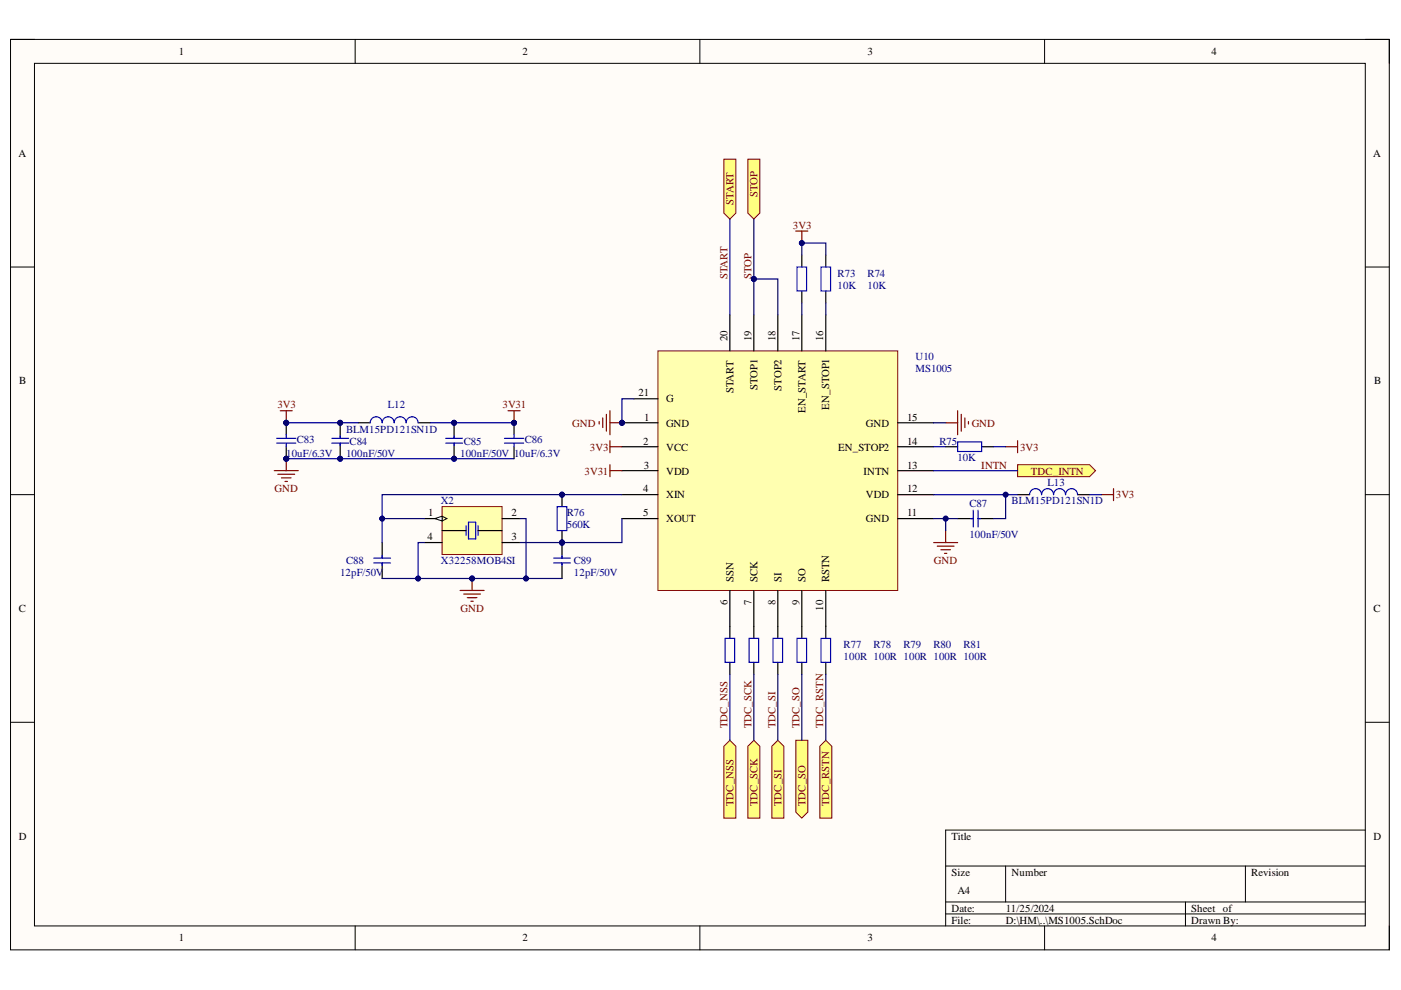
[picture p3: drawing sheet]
<svg xmlns="http://www.w3.org/2000/svg" width="297mm" height="210mm" viewBox="0 0 297 210" stroke-linecap="round" stroke-linejoin="round" font-family="sans-serif">
<defs><g id="words">
<g font-size="2.3">
<text x="37.9" y="11.7">1</text>
<text x="110.8" y="11.7">2</text>
<text x="183.9" y="11.7">3</text>
<text x="256.9" y="11.7">4</text>
<text x="3.9" y="33.3">A</text>
<text x="291.2" y="33.3">A</text>
<text x="154.2" y="72.4" transform="rotate(-90 154.2 72.4)">20</text>
<text x="159.3" y="72.4" transform="rotate(-90 159.3 72.4)">19</text>
<text x="164.4" y="72.4" transform="rotate(-90 164.4 72.4)">18</text>
<text x="169.5" y="72.4" transform="rotate(-90 169.5 72.4)">17</text>
<text x="174.6" y="72.4" transform="rotate(-90 174.6 72.4)">16</text>
<text x="4.1" y="81.5">B</text>
<text x="155.5" y="83.4" transform="rotate(-90 155.5 83.4)">START</text>
<text x="160.6" y="82.6" transform="rotate(-90 160.6 82.6)">STOP1</text>
<text x="165.7" y="82.9" transform="rotate(-90 165.7 82.9)">STOP2</text>
<text x="291.3" y="81.5">B</text>
<text x="135.4" y="84">21</text>
<text x="136.6" y="89.2">1</text>
<text x="141.2" y="85.3">G</text>
<text x="170.7" y="87.6" transform="rotate(-90 170.7 87.6)">EN_START</text>
<text x="175.8" y="86.8" transform="rotate(-90 175.8 86.8)">EN_STOP1</text>
<text x="192.3" y="89.2">15</text>
<text x="136.4" y="94.3">2</text>
<text x="141.2" y="90.5">GND</text>
<text x="141.2" y="95.5">VCC</text>
<text x="177.7" y="95.5">EN_STOP2</text>
<text x="183.6" y="90.5">GND</text>
<text x="192.3" y="94.3">14</text>
<text x="136.5" y="99.3">3</text>
<text x="141.2" y="100.6">VDD</text>
<text x="183.1" y="100.6">INTN</text>
<text x="192.3" y="99.3">13</text>
<text x="136.4" y="104.4">4</text>
<text x="141.2" y="105.7">XIN</text>
<text x="183.6" y="105.7">VDD</text>
<text x="192.3" y="104.4">12</text>
<text x="90.8" y="109.5">1</text>
<text x="108.5" y="109.5">2</text>
<text x="136.4" y="109.5">5</text>
<text x="141.2" y="110.8">XOUT</text>
<text x="183.6" y="110.8">GND</text>
<text x="192.3" y="109.5">11</text>
<text x="90.6" y="114.6">4</text>
<text x="108.5" y="114.6">3</text>
<text x="155.5" y="123.4" transform="rotate(-90 155.5 123.4)">SSN</text>
<text x="160.6" y="123.4" transform="rotate(-90 160.6 123.4)">SCK</text>
<text x="165.7" y="123.4" transform="rotate(-90 165.7 123.4)">SI</text>
<text x="170.7" y="123.4" transform="rotate(-90 170.7 123.4)">SO</text>
<text x="175.8" y="123.4" transform="rotate(-90 175.8 123.4)">RSTN</text>
<text x="4" y="129.8">C</text>
<text x="154.2" y="128.3" transform="rotate(-90 154.2 128.3)">6</text>
<text x="159.3" y="128.3" transform="rotate(-90 159.3 128.3)">7</text>
<text x="164.4" y="128.3" transform="rotate(-90 164.4 128.3)">8</text>
<text x="169.5" y="128.3" transform="rotate(-90 169.5 128.3)">9</text>
<text x="174.6" y="129.4" transform="rotate(-90 174.6 129.4)">10</text>
<text x="291.2" y="129.8">C</text>
<text x="4" y="178.1">D</text>
<text x="201.7" y="178.1">Title</text>
<text x="291.2" y="178.1">D</text>
<text x="201.7" y="185.7">Size</text>
<text x="214.5" y="185.7">Number</text>
<text x="265.3" y="185.7">Revision</text>
<text x="203" y="189.5">A4</text>
<text x="201.7" y="193.3">Date:</text>
<text x="201.7" y="195.8">File:</text>
<text x="213.2" y="193.3">11/25/2024</text>
<text x="213.2" y="195.8">D:\HM\..\MS1005.SchDoc</text>
<text x="252.6" y="193.3">Sheet of</text>
<text x="252.6" y="195.8">Drawn By:</text>
<text x="37.9" y="199.6">1</text>
<text x="110.8" y="199.6">2</text>
<text x="183.9" y="199.6">3</text>
<text x="256.9" y="199.6">4</text>
</g>
<g font-size="2.3" fill="#800000">
<text x="160.6" y="41.8" transform="rotate(-90 160.6 41.8)">STOP</text>
<text x="155.5" y="43.5" transform="rotate(-90 155.5 43.5)">START</text>
<text x="168.1" y="48.5">3V3</text>
<text x="154.2" y="59.2" transform="rotate(-90 154.2 59.2)">START</text>
<text x="159.3" y="59.2" transform="rotate(-90 159.3 59.2)">STOP</text>
<text x="58.8" y="86.6">3V3</text>
<text x="106.5" y="86.6">3V31</text>
<text x="121.3" y="90.5">GND</text>
<text x="125.1" y="95.5">3V3</text>
<text x="206" y="90.5">GND</text>
<text x="216.3" y="95.5">3V3</text>
<text x="124" y="100.6">3V31</text>
<text x="208.1" y="99.3">INTN</text>
<text x="218.6" y="100.6">TDC_INTN</text>
<text x="58.2" y="104.4">GND</text>
<text x="236.6" y="105.7">3V3</text>
<text x="198" y="119.6">GND</text>
<text x="97.6" y="129.8">GND</text>
<text x="154.2" y="154.4" transform="rotate(-90 154.2 154.4)">TDC_NSS</text>
<text x="159.3" y="154.4" transform="rotate(-90 159.3 154.4)">TDC_SCK</text>
<text x="164.4" y="154.4" transform="rotate(-90 164.4 154.4)">TDC_SI</text>
<text x="169.5" y="154.4" transform="rotate(-90 169.5 154.4)">TDC_SO</text>
<text x="174.6" y="154.4" transform="rotate(-90 174.6 154.4)">TDC_RSTN</text>
<text x="155.5" y="170.9" transform="rotate(-90 155.5 170.9)">TDC_NSS</text>
<text x="160.6" y="170.9" transform="rotate(-90 160.6 170.9)">TDC_SCK</text>
<text x="165.7" y="170.9" transform="rotate(-90 165.7 170.9)">TDC_SI</text>
<text x="170.7" y="170.9" transform="rotate(-90 170.7 170.9)">TDC_SO</text>
<text x="175.8" y="170.9" transform="rotate(-90 175.8 170.9)">TDC_RSTN</text>
</g>
<g font-size="2.3" fill="#000080">
<text x="177.6" y="58.7">R73</text>
<text x="183.9" y="58.7">R74</text>
<text x="177.6" y="61.2">10K</text>
<text x="183.9" y="61.2">10K</text>
<text x="194.1" y="76.4">U10</text>
<text x="194.1" y="79">MS1005</text>
<text x="82.2" y="86.6">L12</text>
<text x="63" y="94">C83</text>
<text x="73.4" y="91.7">BLM15PD121SN1D</text>
<text x="74.1" y="94.3">C84</text>
<text x="98.3" y="94.3">C85</text>
<text x="111.3" y="94">C86</text>
<text x="199.2" y="94.3">R75</text>
<text x="60.7" y="96.8">10uF/6.3V</text>
<text x="73.4" y="96.8">100nF/50V</text>
<text x="97.6" y="96.8">100nF/50V 10uF/6.3V</text>
<text x="203" y="97.8">10K</text>
<text x="93.5" y="107">X2</text>
<text x="205.5" y="107.5">C87</text>
<text x="214.5" y="107">BLM15PD121SN1D</text>
<text x="222.1" y="103.1">L13</text>
<text x="120.1" y="112">560K</text>
<text x="120.1" y="109.5">R76</text>
<text x="73.4" y="119.6">C88</text>
<text x="93.5" y="119.6">X32258MOB4SI</text>
<text x="121.7" y="119.6">C89</text>
<text x="205.5" y="114.1">100nF/50V</text>
<text x="72.1" y="122.2">12pF/50V</text>
<text x="121.7" y="122.2">12pF/50V</text>
<text x="178.9" y="137.4">R77</text>
<text x="185.2" y="137.4">R78</text>
<text x="191.6" y="137.4">R79</text>
<text x="197.9" y="137.4">R80</text>
<text x="204.3" y="137.4">R81</text>
<text x="178.9" y="139.9">100R 100R 100R 100R 100R</text>
</g>
</g></defs>
<path d="M2.2 8.4h292.4v193h-292.4z" fill-rule="evenodd" fill="#fffcf8"/>
<path d="M2.2 8.4h292.4v193h-292.4z" fill="none" stroke="#000" stroke-width=".21"/>
<path d="M7.3 13.4h282.2v182.9h-282.2z" fill-rule="evenodd" fill="#fffcf8"/>
<g fill="none" stroke="#000" stroke-width=".21">
<path d="M2.2 8.4h5.1M7.3 13.4h282.2v182.9h-282.2zM75.3 8.4v5M148.4 8.4v5M221.5 8.4v5M289.5 8.4h5.1v5M2.2 56.6h5.1M289.5 56.6h5.1M2.2 104.9h5.1M289.5 104.9h5.1M2.2 153.1h5.1M289.5 153.1h5.1"/>
<path d="M289.5 176h-89v20.3M75.3 196.3v5.1M148.4 196.3v5.1M200.5 183.6h89M200.5 191.2h89M200.5 193.8h89M213.2 183.6v7.6M221.5 196.3v5.1M251.3 191.2v5.1M264.1 183.6v7.6M294.6 196.3v5.1"/>
</g>
<circle cx="131.9" cy="89.6" r=".51" fill="#000080"/>
<circle cx="131.9" cy="89.6" r=".51" fill="none" stroke="#000080" stroke-width=".21"/>
<path d="M139.5 74.4h50.8v50.8h-50.8z" fill-rule="evenodd" fill="#ffffb0"/>
<path d="M139.5 74.4h50.8v50.8h-50.8z" fill="none" stroke="#800000" stroke-width=".21"/>
<path d="M131.9 89.6h7.6" fill="none" stroke="#000" stroke-width=".25"/>
<circle cx="131.9" cy="89.6" r=".51" fill="#000080"/>
<circle cx="131.9" cy="89.6" r=".51" fill="none" stroke="#000080" stroke-width=".21"/>
<g fill="none" stroke="#000" stroke-width=".25">
<path d="M154.7 66.8v7.6M159.8 66.8v7.6M164.9 66.8v7.6M170 66.8v7.6M175.1 66.8v7.6M131.9 94.7h7.6M131.9 99.8h7.6M134.4 84.6h5.1M190.3 94.7h7.7M190.3 99.8h7.7M190.3 89.6h7.7M131.9 104.9h7.6"/>
<path d="M131.9 110h7.6M190.3 104.9h7.7M190.3 110h7.7M154.7 125.2v7.6M159.8 125.2v7.6M164.9 125.2v7.6M170 125.2v7.6M175.1 125.2v7.6"/>
</g>
<path d="M97.5 125.2h5.1M98.3 126h3.6M99.1 126.7h2M99.8 127.5h.5M100.1 122.7v2.5" fill="none" stroke="#800000" stroke-width=".25"/>
<circle cx="100.1" cy="122.7" r=".51" fill="#000080"/>
<circle cx="100.1" cy="122.7" r=".51" fill="none" stroke="#000080" stroke-width=".21"/>
<path d="M93.7 107.4h12.7v10.2h-12.7z" fill-rule="evenodd" fill="#ffffb0"/>
<path d="M93.7 107.4h12.7v10.2h-12.7z" fill="none" stroke="#800000" stroke-width=".21"/>
<path d="M89.9 110h3.8M93.7 112.5h5.1M101.4 112.5h5M106.4 115h3.9M106.4 110h3.9" fill="none" stroke="#000" stroke-width=".25"/>
<path d="M98.8 111.5v2M99.3 110.7h1.6v3.6h-1.6zM101.4 111.5v2" fill="none" stroke="#00f" stroke-width=".25"/>
<path d="M92.2 110l1.5-.6v1.1z" fill="#f8fcff"/>
<path d="M92.2 110l1.5-.6v1.1zM93.7 109.4l1 .6-1 .5" fill="none" stroke="#000" stroke-width=".21"/>
<path d="M89.9 115h3.8" fill="none" stroke="#000" stroke-width=".25"/>
<circle cx="159.8" cy="59.2" r=".51" fill="#000080"/>
<circle cx="159.8" cy="59.2" r=".51" fill="none" stroke="#000080" stroke-width=".21"/>
<path d="M168.7 49h2.6M170 49v2.5" fill="none" stroke="#800000" stroke-width=".25"/>
<circle cx="170" cy="51.5" r=".51" fill="#000080"/>
<circle cx="170" cy="51.5" r=".51" fill="none" stroke="#000080" stroke-width=".21"/>
<path d="M200.5 89.6h2.5M203 87.1v5.1M203.8 87.9v3.5M204.6 88.6v2.1M205.3 89.4v.5M213.2 94.7h2.6M215.8 93.4v2.6M198 115h5M198.7 115.8h3.6M199.5 116.6h2M200.2 117.3h.6M200.5 112.5v2.5" fill="none" stroke="#800000" stroke-width=".25"/>
<path d="M153.5 33.8h2.5v11.4l-1.3 1.3-1.2-1.3z" fill-rule="evenodd" fill="#ffff80"/>
<path d="M153.5 33.8h2.5v11.4l-1.3 1.3-1.2-1.3z" fill="none" stroke="#800000" stroke-width=".21"/>
<path d="M158.6 33.8h2.5v11.4l-1.3 1.3-1.2-1.3z" fill-rule="evenodd" fill="#ffff80"/>
<path d="M158.6 33.8h2.5v11.4l-1.3 1.3-1.2-1.3z" fill="none" stroke="#800000" stroke-width=".21"/>
<path d="M215.8 98.5h15.2l1.3 1.3-1.3 1.3h-15.2z" fill-rule="evenodd" fill="#ffff80"/>
<path d="M215.8 98.5h15.2l1.3 1.3-1.3 1.3h-15.2z" fill="none" stroke="#800000" stroke-width=".21"/>
<path d="M173.8 158.2l1.3-1.2 1.3 1.2v15.3h-2.6z" fill-rule="evenodd" fill="#ffff80"/>
<path d="M173.8 158.2l1.3-1.2 1.3 1.2v15.3h-2.6z" fill="none" stroke="#800000" stroke-width=".21"/>
<path d="M168.7 157h2.6v15.2l-1.3 1.3-1.3-1.3z" fill-rule="evenodd" fill="#ffff80"/>
<path d="M168.7 157h2.6v15.2l-1.3 1.3-1.3-1.3z" fill="none" stroke="#800000" stroke-width=".21"/>
<path d="M163.6 158.2l1.3-1.2 1.3 1.2v15.3h-2.6z" fill-rule="evenodd" fill="#ffff80"/>
<path d="M163.6 158.2l1.3-1.2 1.3 1.2v15.3h-2.6z" fill="none" stroke="#800000" stroke-width=".21"/>
<path d="M158.6 158.2l1.2-1.2 1.3 1.2v15.3h-2.5z" fill-rule="evenodd" fill="#ffff80"/>
<path d="M158.6 158.2l1.2-1.2 1.3 1.2v15.3h-2.5z" fill="none" stroke="#800000" stroke-width=".21"/>
<path d="M153.5 158.2l1.2-1.2 1.3 1.2v15.3h-2.5z" fill-rule="evenodd" fill="#ffff80"/>
<path d="M153.5 158.2l1.2-1.2 1.3 1.2v15.3h-2.5z" fill="none" stroke="#800000" stroke-width=".21"/>
<circle cx="96.3" cy="89.6" r=".51" fill="#000080"/>
<circle cx="96.3" cy="89.6" r=".51" fill="none" stroke="#000080" stroke-width=".21"/>
<circle cx="96.3" cy="97.3" r=".51" fill="#000080"/>
<circle cx="96.3" cy="97.3" r=".51" fill="none" stroke="#000080" stroke-width=".21"/>
<path d="M96.3 89.6v3.3" fill="none" stroke="#000" stroke-width=".25"/>
<circle cx="96.3" cy="89.6" r=".51" fill="#000080"/>
<circle cx="96.3" cy="89.6" r=".51" fill="none" stroke="#000080" stroke-width=".21"/>
<path d="M96.3 94v3.3" fill="none" stroke="#000" stroke-width=".25"/>
<circle cx="96.3" cy="97.3" r=".51" fill="#000080"/>
<circle cx="96.3" cy="97.3" r=".51" fill="none" stroke="#000080" stroke-width=".21"/>
<path d="M94.5 94h3.6M94.5 92.9h3.6M96.3 92.4v.5M96.3 94v.5" fill="none" stroke="#00f" stroke-width=".25"/>
<circle cx="72.1" cy="89.6" r=".51" fill="#000080"/>
<circle cx="72.1" cy="89.6" r=".51" fill="none" stroke="#000080" stroke-width=".21"/>
<circle cx="72.1" cy="97.3" r=".51" fill="#000080"/>
<circle cx="72.1" cy="97.3" r=".51" fill="none" stroke="#000080" stroke-width=".21"/>
<path d="M72.1 89.6v3.3" fill="none" stroke="#000" stroke-width=".25"/>
<circle cx="72.1" cy="89.6" r=".51" fill="#000080"/>
<circle cx="72.1" cy="89.6" r=".51" fill="none" stroke="#000080" stroke-width=".21"/>
<path d="M72.1 94v3.3" fill="none" stroke="#000" stroke-width=".25"/>
<circle cx="72.1" cy="97.3" r=".51" fill="#000080"/>
<circle cx="72.1" cy="97.3" r=".51" fill="none" stroke="#000080" stroke-width=".21"/>
<path d="M70.3 94h3.6M70.3 92.9h3.6M72.1 92.4v.5M72.1 94v.5" fill="none" stroke="#00f" stroke-width=".25"/>
<circle cx="119.2" cy="115" r=".51" fill="#000080"/>
<circle cx="119.2" cy="115" r=".51" fill="none" stroke="#000080" stroke-width=".21"/>
<path d="M119.2 115v3.3M119.2 119.4v3.3" fill="none" stroke="#000" stroke-width=".25"/>
<circle cx="119.2" cy="115" r=".51" fill="#000080"/>
<circle cx="119.2" cy="115" r=".51" fill="none" stroke="#000080" stroke-width=".21"/>
<path d="M79.2 118.3h3.6M79.2 119.4h3.6M81 117.8v.5M81 119.4v.5M117.4 118.3h3.5M117.4 119.4h3.5M119.2 117.8v.5M119.2 119.4v.5" fill="none" stroke="#00f" stroke-width=".25"/>
<path d="M81 115v3.3M81 119.4v3.3" fill="none" stroke="#000" stroke-width=".25"/>
<circle cx="119.2" cy="104.9" r=".51" fill="#000080"/>
<circle cx="119.2" cy="104.9" r=".51" fill="none" stroke="#000080" stroke-width=".21"/>
<circle cx="119.2" cy="115" r=".51" fill="#000080"/>
<circle cx="119.2" cy="115" r=".51" fill="none" stroke="#000080" stroke-width=".21"/>
<path d="M119.2 104.9v2.5" fill="none" stroke="#000" stroke-width=".25"/>
<circle cx="119.2" cy="104.9" r=".51" fill="#000080"/>
<circle cx="119.2" cy="104.9" r=".51" fill="none" stroke="#000080" stroke-width=".21"/>
<path d="M119.2 112.5v2.5" fill="none" stroke="#000" stroke-width=".25"/>
<circle cx="119.2" cy="115" r=".51" fill="#000080"/>
<circle cx="119.2" cy="115" r=".51" fill="none" stroke="#000080" stroke-width=".21"/>
<path d="M169 56.6h2v5.1h-2zM174.1 56.6h2v5.1h-2zM203 93.7h5.1v2h-5.1zM118.1 107.4h2.1v5.1h-2.1zM205.8 110h.5M206.3 108.2v3.5M207.4 108.2v3.5M207.4 110h.5" fill="none" stroke="#00f" stroke-width=".25"/>
<path d="M170 54.1v2.5M175.1 54.1v2.5M170 61.7v2.5M175.1 61.7v2.5M200.5 94.7h2.5M208.1 94.7h2.6M203 110h3.3M207.4 110h3.3" fill="none" stroke="#000" stroke-width=".25"/>
<path d="M59.4 87.1h2.6M60.7 87.1v2.5" fill="none" stroke="#800000" stroke-width=".25"/>
<circle cx="60.7" cy="89.6" r=".51" fill="#000080"/>
<circle cx="60.7" cy="89.6" r=".51" fill="none" stroke="#000080" stroke-width=".21"/>
<circle cx="109" cy="89.6" r=".51" fill="#000080"/>
<circle cx="109" cy="89.6" r=".51" fill="none" stroke="#000080" stroke-width=".21"/>
<path d="M109 89.6v2.6M109 94.7v2.6" fill="none" stroke="#000" stroke-width=".25"/>
<circle cx="109" cy="89.6" r=".51" fill="#000080"/>
<circle cx="109" cy="89.6" r=".51" fill="none" stroke="#000080" stroke-width=".21"/>
<path d="M78.5 89.6a1.27 1.27 0 0 1 1.3-1.2 1.27 1.27 0 0 1 1.2 1.2 1.27 1.27 0 0 1 1.3-1.2 1.27 1.27 0 0 1 1.3 1.2 1.27 1.27 0 0 1 1.2-1.2 1.27 1.27 0 0 1 1.3 1.2 1.27 1.27 0 0 1 1.3-1.2 1.27 1.27 0 0 1 1.3 1.2M107 92.9h4M107 94h4M109 92.2v.7M109 94v.7" fill="none" stroke="#00f" stroke-width=".25"/>
<path d="M75.9 89.6h2.6M88.7 89.6h2.5" fill="none" stroke="#000" stroke-width=".25"/>
<path d="M107.7 87.1h2.6M109 87.1v2.5" fill="none" stroke="#800000" stroke-width=".25"/>
<circle cx="109" cy="89.6" r=".51" fill="#000080"/>
<circle cx="109" cy="89.6" r=".51" fill="none" stroke="#000080" stroke-width=".21"/>
<path d="M58.1 99.8h5.1M60.7 97.3v2.5M58.9 100.6h3.6M59.7 101.3h2M60.4 102.1h.5" fill="none" stroke="#800000" stroke-width=".25"/>
<circle cx="60.7" cy="97.3" r=".51" fill="#000080"/>
<circle cx="60.7" cy="97.3" r=".51" fill="none" stroke="#000080" stroke-width=".21"/>
<path d="M127 89.4v.5M127.8 88.6v2.1M128.6 87.9v3.5M129.3 87.1v5.1M129.3 93.4v2.6M129.3 98.5v2.6M129.3 99.8h2.6M129.3 94.7h2.6M129.3 89.6h2.6" fill="none" stroke="#800000" stroke-width=".25"/>
<circle cx="131.9" cy="89.6" r=".51" fill="#000080"/>
<circle cx="131.9" cy="89.6" r=".51" fill="none" stroke="#000080" stroke-width=".21"/>
<path d="M215.8 104.9h2.5M228.5 104.9h2.5" fill="none" stroke="#000" stroke-width=".25"/>
<path d="M218.3 104.9a1.27 1.27 0 0 1 1.3-1.3 1.27 1.27 0 0 1 1.2 1.3 1.27 1.27 0 0 1 1.3-1.3 1.27 1.27 0 0 1 1.3 1.3 1.27 1.27 0 0 1 1.2-1.3 1.27 1.27 0 0 1 1.3 1.3 1.27 1.27 0 0 1 1.3-1.3 1.27 1.27 0 0 1 1.3 1.3" fill="none" stroke="#00f" stroke-width=".25"/>
<path d="M233.6 104.9h2.5M236.1 103.6v2.5" fill="none" stroke="#800000" stroke-width=".25"/>
<circle cx="60.7" cy="97.3" r=".51" fill="#000080"/>
<circle cx="60.7" cy="97.3" r=".51" fill="none" stroke="#000080" stroke-width=".21"/>
<circle cx="60.7" cy="89.6" r=".51" fill="#000080"/>
<circle cx="60.7" cy="89.6" r=".51" fill="none" stroke="#000080" stroke-width=".21"/>
<path d="M60.7 94.7v2.6" fill="none" stroke="#000" stroke-width=".25"/>
<circle cx="60.7" cy="97.3" r=".51" fill="#000080"/>
<circle cx="60.7" cy="97.3" r=".51" fill="none" stroke="#000080" stroke-width=".21"/>
<path d="M60.7 89.6v2.6" fill="none" stroke="#000" stroke-width=".25"/>
<circle cx="60.7" cy="89.6" r=".51" fill="#000080"/>
<circle cx="60.7" cy="89.6" r=".51" fill="none" stroke="#000080" stroke-width=".21"/>
<path d="M58.7 92.9h4M58.7 94h4M60.7 92.2v.7M60.7 94v.7M153.7 135.4h2.1v5h-2.1zM158.8 135.4h2v5h-2zM163.9 135.4h2v5h-2zM169 135.4h2v5h-2zM174.1 135.4h2v5h-2z" fill="none" stroke="#00f" stroke-width=".25"/>
<path d="M154.7 132.8v2.6M159.8 132.8v2.6M164.9 132.8v2.6M170 132.8v2.6M175.1 132.8v2.6M154.7 140.4v2.6M159.8 140.4v2.6M164.9 140.4v2.6M170 140.4v2.6M175.1 140.4v2.6" fill="none" stroke="#000" stroke-width=".25"/>
<path d="M200.5 110v2.5" fill="none" stroke="#000080" stroke-width=".25"/>
<circle cx="200.5" cy="110" r=".51" fill="#000080"/>
<circle cx="200.5" cy="110" r=".51" fill="none" stroke="#000080" stroke-width=".21"/>
<path d="M60.7 97.3h48.3" fill="none" stroke="#000080" stroke-width=".25"/>
<circle cx="60.7" cy="97.3" r=".51" fill="#000080"/>
<circle cx="60.7" cy="97.3" r=".51" fill="none" stroke="#000080" stroke-width=".21"/>
<circle cx="72.1" cy="97.3" r=".51" fill="#000080"/>
<circle cx="72.1" cy="97.3" r=".51" fill="none" stroke="#000080" stroke-width=".21"/>
<circle cx="96.3" cy="97.3" r=".51" fill="#000080"/>
<circle cx="96.3" cy="97.3" r=".51" fill="none" stroke="#000080" stroke-width=".21"/>
<path d="M60.7 89.6h15.2" fill="none" stroke="#000080" stroke-width=".25"/>
<circle cx="60.7" cy="89.6" r=".51" fill="#000080"/>
<circle cx="60.7" cy="89.6" r=".51" fill="none" stroke="#000080" stroke-width=".21"/>
<circle cx="72.1" cy="89.6" r=".51" fill="#000080"/>
<circle cx="72.1" cy="89.6" r=".51" fill="none" stroke="#000080" stroke-width=".21"/>
<path d="M81 122.7h19.1" fill="none" stroke="#000080" stroke-width=".25"/>
<circle cx="88.7" cy="122.7" r=".51" fill="#000080"/>
<circle cx="88.7" cy="122.7" r=".51" fill="none" stroke="#000080" stroke-width=".21"/>
<circle cx="100.1" cy="122.7" r=".51" fill="#000080"/>
<circle cx="100.1" cy="122.7" r=".51" fill="none" stroke="#000080" stroke-width=".21"/>
<path d="M81 110h8.9" fill="none" stroke="#000080" stroke-width=".25"/>
<circle cx="81" cy="110" r=".51" fill="#000080"/>
<circle cx="81" cy="110" r=".51" fill="none" stroke="#000080" stroke-width=".21"/>
<path d="M131.9 104.9h-50.9v10.1" fill="none" stroke="#000080" stroke-width=".25"/>
<circle cx="81" cy="110" r=".51" fill="#000080"/>
<circle cx="81" cy="110" r=".51" fill="none" stroke="#000080" stroke-width=".21"/>
<circle cx="119.2" cy="104.9" r=".51" fill="#000080"/>
<circle cx="119.2" cy="104.9" r=".51" fill="none" stroke="#000080" stroke-width=".21"/>
<path d="M89.9 115h-1.2v7.7" fill="none" stroke="#000080" stroke-width=".25"/>
<circle cx="88.7" cy="122.7" r=".51" fill="#000080"/>
<circle cx="88.7" cy="122.7" r=".51" fill="none" stroke="#000080" stroke-width=".21"/>
<path d="M91.2 89.6h17.8" fill="none" stroke="#000080" stroke-width=".25"/>
<circle cx="96.3" cy="89.6" r=".51" fill="#000080"/>
<circle cx="96.3" cy="89.6" r=".51" fill="none" stroke="#000080" stroke-width=".21"/>
<circle cx="109" cy="89.6" r=".51" fill="#000080"/>
<circle cx="109" cy="89.6" r=".51" fill="none" stroke="#000080" stroke-width=".21"/>
<path d="M100.1 122.7h11.4" fill="none" stroke="#000080" stroke-width=".25"/>
<circle cx="111.5" cy="122.7" r=".51" fill="#000080"/>
<circle cx="111.5" cy="122.7" r=".51" fill="none" stroke="#000080" stroke-width=".21"/>
<circle cx="100.1" cy="122.7" r=".51" fill="#000080"/>
<circle cx="100.1" cy="122.7" r=".51" fill="none" stroke="#000080" stroke-width=".21"/>
<path d="M131.9 110v5h-21.6" fill="none" stroke="#000080" stroke-width=".25"/>
<circle cx="119.2" cy="115" r=".51" fill="#000080"/>
<circle cx="119.2" cy="115" r=".51" fill="none" stroke="#000080" stroke-width=".21"/>
<path d="M110.3 110h1.2v12.7h7.7" fill="none" stroke="#000080" stroke-width=".25"/>
<circle cx="111.5" cy="122.7" r=".51" fill="#000080"/>
<circle cx="111.5" cy="122.7" r=".51" fill="none" stroke="#000080" stroke-width=".21"/>
<path d="M159.8 66.8v-7.6h5.1v7.6" fill="none" stroke="#000080" stroke-width=".25"/>
<circle cx="159.8" cy="59.2" r=".51" fill="#000080"/>
<circle cx="159.8" cy="59.2" r=".51" fill="none" stroke="#000080" stroke-width=".21"/>
<path d="M170 54.1v-2.6h5.1v2.6" fill="none" stroke="#000080" stroke-width=".25"/>
<circle cx="170" cy="51.5" r=".51" fill="#000080"/>
<circle cx="170" cy="51.5" r=".51" fill="none" stroke="#000080" stroke-width=".21"/>
<path d="M198 110h5" fill="none" stroke="#000080" stroke-width=".25"/>
<circle cx="200.5" cy="110" r=".51" fill="#000080"/>
<circle cx="200.5" cy="110" r=".51" fill="none" stroke="#000080" stroke-width=".21"/>
<path d="M198 104.9h15.2v5.1h-2.5" fill="none" stroke="#000080" stroke-width=".25"/>
<circle cx="213.2" cy="104.9" r=".51" fill="#000080"/>
<circle cx="213.2" cy="104.9" r=".51" fill="none" stroke="#000080" stroke-width=".21"/>
<path d="M198 99.8h17.8M198 94.7h2.5M198 89.6h2.5M210.7 94.7h2.5M213.2 104.9h2.6" fill="none" stroke="#000080" stroke-width=".25"/>
<circle cx="213.2" cy="104.9" r=".51" fill="#000080"/>
<circle cx="213.2" cy="104.9" r=".51" fill="none" stroke="#000080" stroke-width=".21"/>
<path d="M154.7 46.5v20.3M159.8 46.5v12.7M231 104.9h2.6M154.7 143v13.9M159.8 143v13.9" fill="none" stroke="#000080" stroke-width=".25"/>
<circle cx="159.8" cy="59.2" r=".51" fill="#000080"/>
<circle cx="159.8" cy="59.2" r=".51" fill="none" stroke="#000080" stroke-width=".21"/>
<path d="M170 64.2v2.6M175.1 64.2v2.6M134.4 84.6h-2.5v5M164.9 143v13.9M170 143v13.9M175.1 143v14" fill="none" stroke="#000080" stroke-width=".25"/>
<circle cx="131.9" cy="89.6" r=".51" fill="#000080"/>
<circle cx="131.9" cy="89.6" r=".51" fill="none" stroke="#000080" stroke-width=".21"/>
<use href="#words"/>
</svg>
